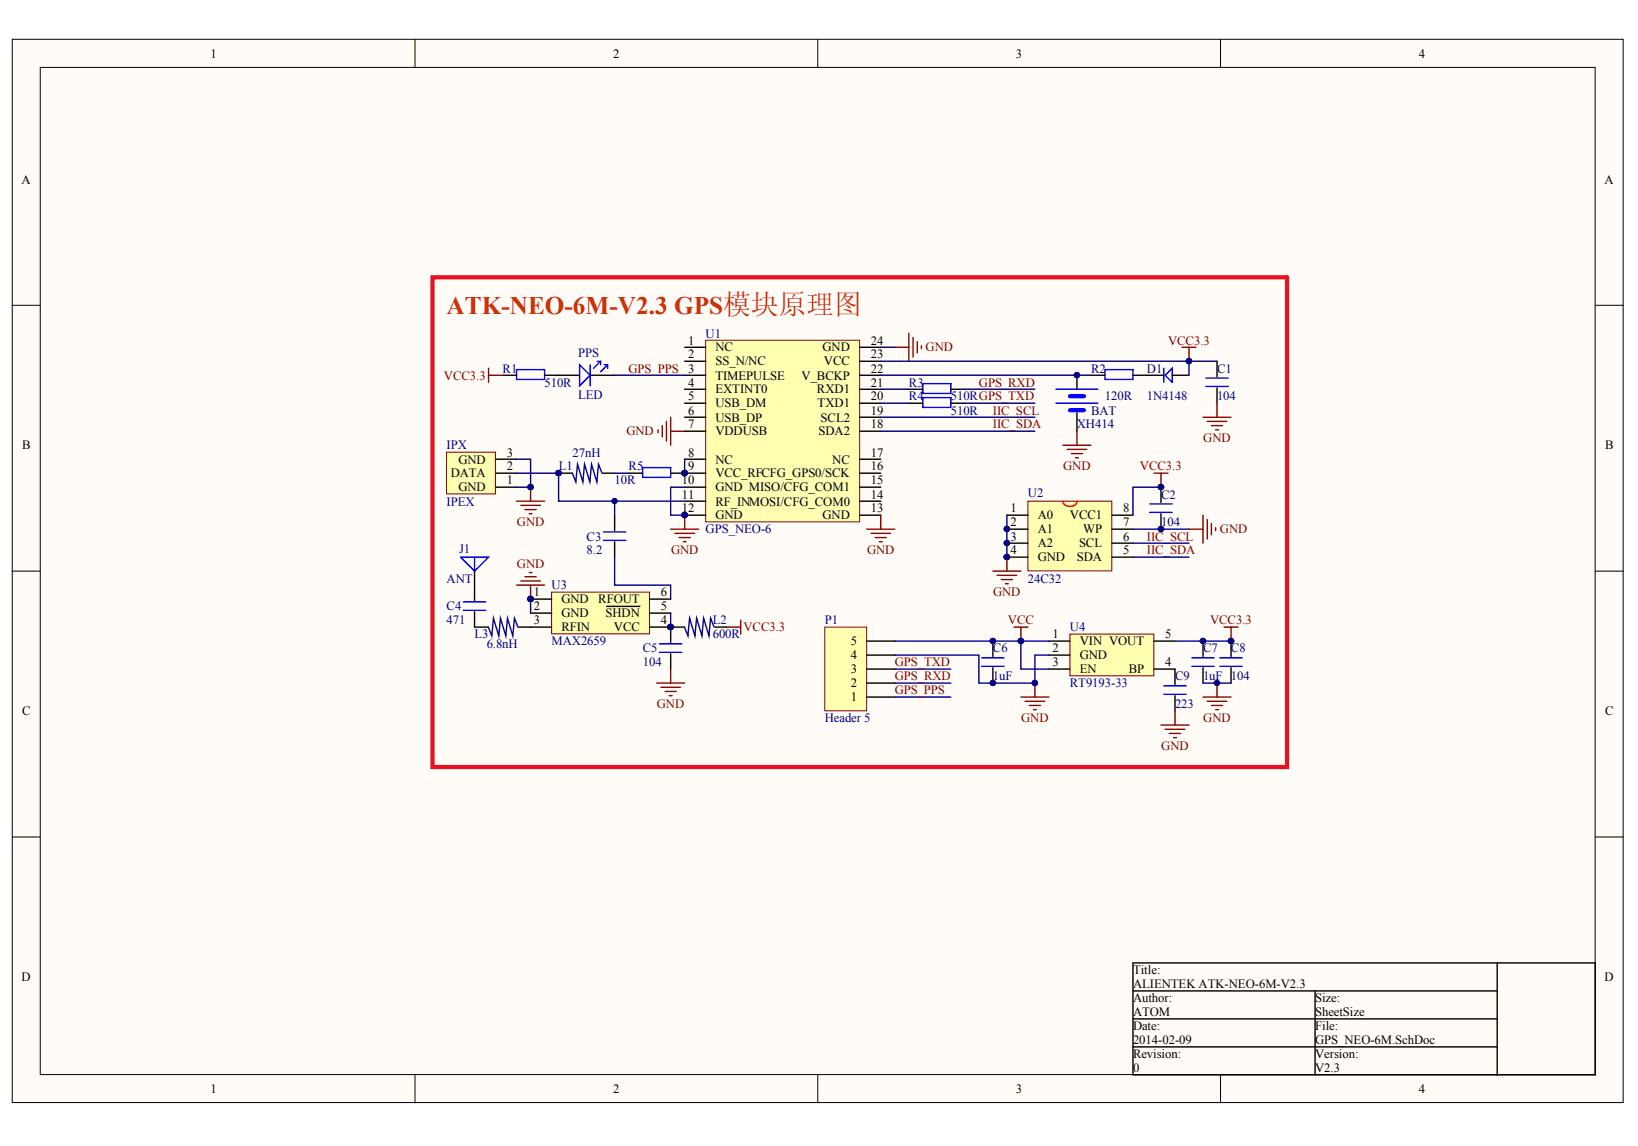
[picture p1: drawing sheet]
<svg xmlns="http://www.w3.org/2000/svg" width="289mm" height="202mm" viewBox="0 0 289 202" stroke-linecap="round" stroke-linejoin="round" font-family="sans-serif">
<defs><g id="words">
<text font-size="4.4" fill="#c30" x="78.8" y="55.4">ATK-NEO-6M-V2.3 GPS模块原理图</text>
<g font-size="2.2">
<text x="37.1" y="10.2">1</text>
<text x="108.2" y="10.2">2</text>
<text x="179.2" y="10.2">3</text>
<text x="250.3" y="10.2">4</text>
<text x="3.8" y="32.4">A</text>
<text x="283" y="32.4">A</text>
<text x="121.4" y="60.8">1</text>
<text x="121.4" y="63.2">2</text>
<text x="121.4" y="65.7">3</text>
<text x="126.2" y="62">NC</text>
<text x="126.2" y="64.5">SS_N/NC</text>
<text x="145.1" y="62">GND</text>
<text x="145.3" y="64.5">VCC</text>
<text x="153.6" y="65.7">22</text>
<text x="153.6" y="63.2">23</text>
<text x="153.6" y="60.8">24</text>
<text x="121.4" y="68.2">4</text>
<text x="121.4" y="70.6">5</text>
<text x="126.2" y="66.9">TIMEPULSE</text>
<text x="126.2" y="69.4">EXTINT0</text>
<text x="126.2" y="71.9">USB_DM</text>
<text x="141.4" y="66.9">V_BCKP</text>
<text x="144.1" y="69.4">RXD1</text>
<text x="144.2" y="71.9">TXD1</text>
<text x="153.6" y="68.2">21</text>
<text x="153.6" y="70.6">20</text>
<text x="121.4" y="73.1">6</text>
<text x="121.4" y="75.6">7</text>
<text x="126.2" y="74.4">USB_DP</text>
<text x="126.2" y="76.8">VDDUSB</text>
<text x="144.4" y="76.8">SDA2</text>
<text x="144.7" y="74.4">SCL2</text>
<text x="153.6" y="73.1">19</text>
<text x="153.6" y="75.6">18</text>
<text x="3.9" y="79.3">B</text>
<text x="80.9" y="81.8">GND</text>
<text x="89.4" y="83">2</text>
<text x="89.4" y="80.5">3</text>
<text x="121.4" y="80.5">8</text>
<text x="121.4" y="83">9</text>
<text x="126.2" y="81.8">NC</text>
<text x="146.8" y="81.8">NC</text>
<text x="153.6" y="80.5">17</text>
<text x="153.6" y="83">16</text>
<text x="283.1" y="79.3">B</text>
<text x="79.5" y="84.2">DATA</text>
<text x="80.9" y="86.7">GND</text>
<text x="89.4" y="85.4">1</text>
<text x="120.3" y="87.9">11</text>
<text x="120.3" y="85.4">10</text>
<text x="126.2" y="89.2">RF_INMOSI/CFG_COM0</text>
<text x="126.2" y="84.2">VCC_RFCFG_GPS0/SCK</text>
<text x="126.2" y="86.7">GND MISO/CFG_COM1</text>
<text x="153.6" y="85.4">15</text>
<text x="153.6" y="87.9">14</text>
<text x="120.3" y="90.4">12</text>
<text x="126.2" y="91.6">GND</text>
<text x="145.1" y="91.6">GND</text>
<text x="153.6" y="90.4">13</text>
<text x="178.2" y="95.3">3</text>
<text x="178.2" y="92.8">2</text>
<text x="178.2" y="90.4">1</text>
<text x="183" y="94.1">A1</text>
<text x="183" y="91.6">A0</text>
<text x="188.7" y="91.6">VCC1</text>
<text x="191" y="94.1">WP</text>
<text x="198.1" y="90.4">8</text>
<text x="198.1" y="92.8">7</text>
<text x="198.1" y="95.3">6</text>
<text x="178.2" y="97.8">4</text>
<text x="183" y="99">GND</text>
<text x="183" y="96.6">A2</text>
<text x="189.9" y="99">SDA</text>
<text x="190.3" y="96.6">SCL</text>
<text x="198.1" y="97.8">5</text>
<text x="94.2" y="105.2">1</text>
<text x="94.2" y="107.7">2</text>
<text x="99" y="106.4">GND</text>
<text x="105.5" y="106.4">RFOUT</text>
<text x="116.6" y="107.7">5</text>
<text x="116.6" y="105.2">6</text>
<text x="94.2" y="110.2">3</text>
<text x="99" y="108.9">GND</text>
<text x="99" y="111.4">RFIN</text>
<text x="106.8" y="108.9">SHDN</text>
<text x="108.3" y="111.4">VCC</text>
<text x="116.6" y="110.2">4</text>
<text x="150.1" y="113.8">5</text>
<text x="185.6" y="112.6">1</text>
<text x="190.5" y="113.8">VIN VOUT</text>
<text x="205.5" y="112.6">5</text>
<text x="150.1" y="118.8">3</text>
<text x="150.1" y="116.3">4</text>
<text x="185.6" y="115.1">2</text>
<text x="185.6" y="117.5">3</text>
<text x="190.5" y="116.3">GND</text>
<text x="190.5" y="118.8">EN</text>
<text x="199.1" y="118.8">BP</text>
<text x="205.5" y="117.5">4</text>
<text x="150.1" y="123.7">1</text>
<text x="150.1" y="121.2">2</text>
<text x="3.9" y="126.2">C</text>
<text x="283.1" y="126.2">C</text>
<text x="3.8" y="173.1">D</text>
<text x="199.9" y="171.8">Title:</text>
<text x="283" y="173.1">D</text>
<text x="199.9" y="176.8">Author:</text>
<text x="199.9" y="174.3">ALIENTEK ATK-NEO-6M-V2.3</text>
<text x="199.9" y="179.3">ATOM</text>
<text x="232" y="176.8">Size:</text>
<text x="232" y="179.3">SheetSize</text>
<text x="199.9" y="181.7">Date:</text>
<text x="199.9" y="184.2">2014-02-09</text>
<text x="232" y="181.7">File:</text>
<text x="232" y="184.2">GPS_NEO-6M.SchDoc</text>
<text x="199.9" y="186.7">Revision:</text>
<text x="199.9" y="189.1">0</text>
<text x="232" y="186.7">Version:</text>
<text x="232" y="189.1">V2.3</text>
<text x="37.1" y="192.8">1</text>
<text x="108.2" y="192.8">2</text>
<text x="179.2" y="192.8">3</text>
<text x="250.3" y="192.8">4</text>
</g>
<g font-size="2.2" fill="#000080">
<text x="124.5" y="59.5">U1</text>
<text x="88.6" y="65.7">R1</text>
<text x="102" y="63">PPS</text>
<text x="192.4" y="65.7">R2</text>
<text x="202.3" y="65.7">D1</text>
<text x="214.7" y="65.7">C1</text>
<text x="96.1" y="68.2">510R</text>
<text x="102" y="70.3">LED</text>
<text x="160.3" y="68.2">R3</text>
<text x="160.3" y="70.6">R4</text>
<text x="167.7" y="70.6">510RGPS_TXD</text>
<text x="194.9" y="70.6">120R</text>
<text x="202.3" y="70.6">1N4148</text>
<text x="214.7" y="70.6">104</text>
<text x="167.7" y="73.1">510R</text>
<text x="189.9" y="75.6">XH414</text>
<text x="192.4" y="73.1">BAT</text>
<text x="78.8" y="79.3">IPX</text>
<text x="98.5" y="83">L1</text>
<text x="101" y="80.5">27nH</text>
<text x="110.9" y="83">R5</text>
<text x="78.8" y="89.2">IPEX</text>
<text x="108.4" y="85.4">10R</text>
<text x="181.3" y="87.7">U2</text>
<text x="204.8" y="87.9">C2</text>
<text x="103.5" y="95.3">C3</text>
<text x="124.5" y="94.1">GPS_NEO-6</text>
<text x="204.8" y="92.8">104</text>
<text x="81" y="97.5">J1</text>
<text x="103.5" y="97.8">8.2</text>
<text x="78.8" y="102.7">ANT</text>
<text x="78.8" y="107.7">C4</text>
<text x="97.3" y="104">U3</text>
<text x="181.3" y="102.7">24C32</text>
<text x="78.8" y="110.2">471</text>
<text x="83.7" y="112.6">L3</text>
<text x="97.3" y="113.8">MAX2659</text>
<text x="125.7" y="110.2">L2</text>
<text x="125.7" y="112.6">600R</text>
<text x="145.5" y="110.2">P1</text>
<text x="188.7" y="111.4">U4</text>
<text x="85.8" y="114.4">6.8nH</text>
<text x="113.4" y="115.1">C5</text>
<text x="113.4" y="117.5">104</text>
<text x="175.1" y="115.1">C6</text>
<text x="212.2" y="115.1">C7</text>
<text x="217.1" y="115.1">C8</text>
<text x="175.1" y="120">1uF</text>
<text x="188.7" y="121.2">RT9193-33</text>
<text x="207.3" y="120">C9</text>
<text x="207.3" y="124.9">223</text>
<text x="212.2" y="120">1uF 104</text>
<text x="145.5" y="127.4">Header 5</text>
</g>
<g font-size="2.2" fill="#800000">
<text x="110.9" y="65.7">GPS_PPS</text>
<text x="163.3" y="62">GND</text>
<text x="206" y="60.8">VCC3.3</text>
<text x="78.3" y="66.9">VCC3.3</text>
<text x="172.7" y="68.2">GPS_RXD</text>
<text x="110.5" y="76.8">GND</text>
<text x="175.1" y="73.1">IIC_SCL</text>
<text x="175.1" y="75.6">IIC_SDA</text>
<text x="187.5" y="83">GND</text>
<text x="201.1" y="83">VCC3.3</text>
<text x="212.3" y="78">GND</text>
<text x="91.2" y="92.8">GND</text>
<text x="202.3" y="95.3">IIC_SCL</text>
<text x="215.2" y="94.1">GND</text>
<text x="91.2" y="100.3">GND</text>
<text x="118.4" y="97.8">GND</text>
<text x="152.9" y="97.8">GND</text>
<text x="202.3" y="97.8">IIC_SDA</text>
<text x="175.2" y="105.2">GND</text>
<text x="131.1" y="111.4">VCC3.3</text>
<text x="177.8" y="110.2">VCC</text>
<text x="213.4" y="110.2">VCC3.3</text>
<text x="157.8" y="117.5">GPS_TXD</text>
<text x="115.9" y="124.9">GND</text>
<text x="157.8" y="120">GPS_RXD</text>
<text x="157.8" y="122.5">GPS_PPS</text>
<text x="180.1" y="127.4">GND</text>
<text x="212.3" y="127.4">GND</text>
<text x="204.8" y="132.3">GND</text>
</g>
</g></defs>
<g fill="#fffcf8" stroke="#000" stroke-width=".18">
<path d="M2.2 6.9h284.1v187.6h-284.1z"/>
<path d="M7.1 11.9h274.3v177.6h-274.3z"/>
</g>
<path d="M73.2 7v4.9M144.2 7v4.9M215.3 7v4.9M2.2 53.8h4.9M281.4 53.8h4.9M2.2 100.7h4.9M281.4 100.7h4.9M2.2 147.6h4.9M281.4 147.6h4.9M73.2 189.6v4.9M144.2 189.6v4.9M215.3 189.6v4.9" fill="none" stroke="#000" stroke-width=".18"/>
<g fill="none" stroke="#000" stroke-width=".25">
<path d="M88.6 66.2h2.5M96.1 66.2h6.1M104 66.2h4.4M190 66.2v2.5M190 72.9v3.2M202.3 66.2h3M206.8 66.2h2.9M214.7 63.7v2.7M214.7 68.4v2.7M83.7 100.7v2.5M175.1 113.1v2.7M175.1 117.8v2.7"/>
<path d="M207.3 118v2.7M212.2 113.1v2.7M212.2 117.8v2.7M217.1 113.1v2.7M217.1 117.8v2.7M207.3 122.7v2.7M199.8 169.8h81.6v19.8h-81.6zM199.8 174.8h64.3M199.8 179.7h64.3M232 174.8v14.8M264.1 169.8v19.8M199.8 184.7h64.3"/>
</g>
<g fill="none" stroke="#00f" stroke-width=".25">
<path d="M91.1 65.2h5v1.7h-5zM102.2 64.3l1.9 1.9-1.9 1.8zM104.1 64.3v3.7M105.3 63.7h.6v.6M105.9 63.7l-1.2 1.3M106.6 64.3h.6M107.2 64.3l-1.3 1.3M107.2 64.3v.7M186.3 68.7h7.4M186.3 71.1h7.4M205.3 65v2.4M205.5 66.2l1.3-1.2v2.4z"/>
<path d="M212.7 66.7h3.9M212.7 68.2h3.9M81.2 98.3h5l-2.5 2.4zM83.7 98.3v2.4M173.2 116h3.9M173.2 117.5h3.9M210.2 116h4M210.2 117.5h4M215.2 116h3.9M215.2 117.5h3.9M205.3 121h3.9M205.3 122.5h3.9"/>
</g>
<g fill="none" stroke="#800000" stroke-width=".25">
<path d="M160.3 58.8v4.9M161 59.5v3.5M86.2 65v2.4M86.2 66.2h2.4M116.1 75.8v.5M116.8 75.1v1.9M117.6 74.3v3.5M118.3 73.6v4.9M118.3 76.1h2.5M157.8 61.3h2.5M161.8 60.3v1.9M162.5 61v.5"/>
<path d="M187.5 78.5h4.9M188.2 79.3h3.5M190 76.1v2.4M208.5 61.3h2.5M209.7 61.3v2.4M118.3 93.3h4.9M119 94.1h3.5M119.8 94.8h2M120.5 95.6h.5M120.8 90.9v2.4M189 80h1.9M189.7 80.8h.5"/>
<path d="M178.8 110.6h2.5M180.1 110.6v2.5M215.9 110.6h2.5M217.1 110.6v2.5M180.1 123h4.9M180.8 123.7h3.5M181.6 124.4h1.9M182.3 125.2h.5M182.5 120.5v2.5M204.8 127.9h4.9M205.5 128.6h3.5M206.3 129.4h1.9"/>
<path d="M207 130.1h.5M207.3 125.4v2.5M212.2 123h4.9M212.9 123.7h3.5M213.7 124.4h2M214.4 125.2h.5M214.7 120.5v2.5"/>
</g>
<g fill="#000080" stroke="#000080" stroke-width=".18">
<circle cx="180.1" cy="113.1" r=".48"/>
<circle cx="190" cy="66.2" r=".48"/>
<circle cx="209.7" cy="63.7" r=".48"/>
<circle cx="120.8" cy="90.8" r=".48"/>
<circle cx="182.5" cy="120.5" r=".48"/>
<circle cx="175.1" cy="113.1" r=".48"/>
<circle cx="175.1" cy="120.5" r=".48"/>
<circle cx="212.2" cy="113.1" r=".48"/>
<circle cx="217.1" cy="113.1" r=".48"/>
<circle cx="214.7" cy="120.5" r=".48"/>
</g>
<path d="M155.4 68.7h4.9M155.4 71.1h4.9M209.7 63.7h5M157.8 118h9.9M207.3 113.1h9.8M157.8 120.5h9.9M212.2 120.5h4.9" fill="none" stroke="#000080" stroke-width=".25"/>
<path d="M188.7 69.9h2.5M188.7 72.4h2.5" fill="none" stroke="#00f" stroke-width=".74"/>
<path d="M188.7 111.8h14.8v7.4h-14.8z" fill="#ffffb0" stroke="#800000" stroke-width=".18"/>
<path d="M160.3 68.7h2.5M160.3 71.1h2.5M167.7 68.7h2.5M167.7 71.1h2.5M185 113.1h3.7M185 115.6h3.7M185 118h3.7M203.5 113.1h3.8M203.5 118h3.8" fill="none" stroke="#000" stroke-width=".25"/>
<path d="M170.2 68.7h12.3M170.2 71.1h12.3M157.8 115.6h14.9v4.9h9.8v-4.9h2.5M157.8 113.1h22.3M185 113.1h-4.9v4.9h4.9" fill="none" stroke="#000080" stroke-width=".25"/>
<g fill="#000080" stroke="#000080" stroke-width=".18">
<circle cx="180.1" cy="113.1" r=".48"/>
<circle cx="182.5" cy="120.5" r=".48"/>
</g>
<path d="M162.8 67.7h4.9v1.7h-4.9zM162.8 70.1h4.9v1.8h-4.9z" fill="none" stroke="#00f" stroke-width=".25"/>
<path d="M212.2 73.6h4.9M212.9 74.3h3.5M213.7 75.1h2M214.4 75.8h.5M214.7 71.1v2.5" fill="none" stroke="#800000" stroke-width=".25"/>
<path d="M124.5 60h27.1v32.1h-27.1z" fill="#ffffb0" stroke="#800000" stroke-width=".18"/>
<g fill="none" stroke="#000" stroke-width=".25">
<path d="M120.8 61.3h3.7M120.8 63.7h3.7M120.8 66.2h3.7M120.8 68.7h3.7M120.8 71.1h3.7M120.8 73.6h3.7M120.8 76.1h3.7M151.7 61.3h3.7M151.7 63.7h3.7M151.7 66.2h3.7M151.7 68.7h3.7M151.7 71.1h3.7"/>
<path d="M151.7 73.6h3.7M151.7 76.1h3.7M120.8 90.9h3.7M120.8 88.4h3.7M120.8 81h3.7M120.8 83.5h3.7M120.8 85.9h3.7M151.7 90.9h3.7M151.7 88.4h3.7M151.7 81h3.7M151.7 83.5h3.7M151.7 85.9h3.7"/>
</g>
<g fill="#000080" stroke="#000080" stroke-width=".18">
<circle cx="120.8" cy="90.8" r=".48"/>
<circle cx="120.8" cy="83.4" r=".48"/>
<circle cx="209.7" cy="63.7" r=".48"/>
</g>
<path d="M108.4 66.2h12.4M155.4 63.7h54.3v2.5M155.4 66.2h37M155.4 61.3h2.4M120.8 85.9h-2.5v5h2.5M120.8 81v2.5" fill="none" stroke="#000080" stroke-width=".25"/>
<path d="M152.9 93.3h4.9M153.6 94.1h3.5M154.4 94.8h2M155.1 95.6h.5M155.4 90.9v2.4" fill="none" stroke="#800000" stroke-width=".25"/>
<path d="M78.8 79.8h8.6v7.3h-8.6z" fill="#ffffb0" stroke="#800000" stroke-width=".18"/>
<path d="M87.4 85.9h3.7M87.4 83.5h3.7M87.4 81h3.7" fill="none" stroke="#000" stroke-width=".25"/>
<path d="M181.3 88.4h14.8v12.3h-14.8z" fill="#ffffb0" stroke="#800000" stroke-width=".18"/>
<path d="M177.6 90.9h3.7M177.6 93.3h3.7M177.6 95.8h3.7M177.6 98.3h3.7M196.1 90.9h3.7M196.1 93.3h3.7M196.1 95.8h3.7M196.1 98.3h3.7" fill="none" stroke="#000" stroke-width=".25"/>
<g fill="#000080" stroke="#000080" stroke-width=".18">
<circle cx="177.6" cy="98.2" r=".48"/>
<circle cx="177.6" cy="95.8" r=".48"/>
<circle cx="177.6" cy="93.3" r=".48"/>
</g>
<path d="M187.5 88.4a1.28 1.28 0 0 0 1.2 .9 1.28 1.28 0 0 0 1.3-.9" fill="none" stroke="#f00" stroke-width=".25"/>
<path d="M97.3 104.4h17.3v7.4h-17.3z" fill="#ffffb0" stroke="#800000" stroke-width=".18"/>
<path d="M192.4 66.2h2.5M199.8 66.2h2.5M204.8 85.9v2.7M204.8 90.6v2.7M93.6 105.7h3.7M93.6 108.1h3.7M93.6 110.6h3.7M107 107h5.9M114.6 105.7h3.7M114.6 108.1h3.7M114.6 110.6h3.7" fill="none" stroke="#000" stroke-width=".25"/>
<g fill="#000080" stroke="#000080" stroke-width=".18">
<circle cx="93.6" cy="105.6" r=".48"/>
<circle cx="118.3" cy="110.6" r=".48"/>
<circle cx="177.6" cy="98.2" r=".48"/>
<circle cx="204.8" cy="85.9" r=".48"/>
<circle cx="204.8" cy="93.3" r=".48"/>
</g>
<path d="M155.4 76.1h27.1M155.4 73.6h27.1M177.6 90.9v7.4M199.8 95.8h9.9M199.8 98.3h9.9M199.8 93.3h9.9M204.8 85.9h-5v5" fill="none" stroke="#000080" stroke-width=".25"/>
<path d="M194.9 65.2h4.9v1.7h-4.9zM202.8 88.9h4M202.8 90.4h4" fill="none" stroke="#00f" stroke-width=".25"/>
<path d="M177.6 98.3v2.4M203.5 83.5h2.5M204.8 83.5v2.4M209.7 93.3h2.5M212.2 90.9v4.9M212.9 91.6v3.5M213.7 92.4v1.9M214.4 93.1v.5M175.1 100.7h5M175.9 101.5h3.4M176.6 102.2h2M177.4 103h.5" fill="none" stroke="#800000" stroke-width=".25"/>
<path d="M145.5 110.6h7.4v14.8h-7.4z" fill="#ffffb0" stroke="#800000" stroke-width=".18"/>
<g fill="none" stroke="#000" stroke-width=".25">
<path d="M98.5 83.5h2.5M106.3 83.5h2.1M108.4 90.9v2.7M108.4 95.6v2.7M110.9 83.5h2.5M118.3 83.5h2.5M83.7 103.2v2.7M83.7 107.9v2.7h2.5M91.5 110.6h2.1M118.3 115.3v2.7M120.8 110.6h-2.5v2.7M126.1 110.6h2.1"/>
<path d="M152.9 118h4.9M152.9 115.6h4.9M152.9 113.1h4.9M152.9 123h4.9M152.9 120.5h4.9"/>
</g>
<path d="M91.1 81h2.5v4.9h-2.5M91.1 83.5h7.4v4.9h22.3M108.4 98.3v4.9h9.9v2.5M108.4 83.5h2.5M108.4 88.4v2.5M93.6 105.7v2.4M118.3 108.1v2.5M157.8 123h9.9" fill="none" stroke="#000080" stroke-width=".25"/>
<path d="M106.4 95.3h4M106.4 93.8h4M113.4 82.5h4.9v1.7h-4.9zM81.7 107.7h4M81.7 106.2h4M116.3 115.1h4M116.3 113.6h4" fill="none" stroke="#00f" stroke-width=".25"/>
<path d="M101 83.5l.6 1.5 .3-3.1 .9 3.1 .3-3.1 .9 3.1 .3-3.1 1 3.1 .3-3.1 .6 1.6M86.1 110.6l.6 1.5 .3-3 1 3 .3-3 .9 3 .3-3 .9 3 .3-3 .7 1.5M120.7 110.6l.6 1.5 .3-3 1 3 .3-3 .9 3 .3-3 .9 3 .3-3 .7 1.5" fill="none" stroke="#11037f" stroke-width=".25"/>
<g fill="#000080" stroke="#000080" stroke-width=".18">
<circle cx="93.6" cy="105.6" r=".48"/>
<circle cx="118.3" cy="110.6" r=".48"/>
<circle cx="98.5" cy="83.4" r=".48"/>
<circle cx="120.8" cy="83.4" r=".48"/>
<circle cx="93.6" cy="85.9" r=".48"/>
<circle cx="108.4" cy="88.4" r=".48"/>
</g>
<g fill="none" stroke="#800000" stroke-width=".25">
<path d="M91.1 88.4h5M91.9 89.1h3.4M92.6 89.9h2M93.3 90.6h.5M93.6 85.9v2.5M91.1 103.2h5M91.9 102.5h3.4M92.6 101.7h2M93.3 101h.5M93.6 103.2v2.5M118.3 118v2.5M128.2 110.6h2.5"/>
<path d="M130.7 109.4v2.4M115.8 120.5h5M116.6 121.2h3.4M117.3 122h2M118.1 122.7h.4"/>
</g>
<path d="M76.3 48.9h150.7v86.4h-150.7z" fill="none" stroke="#ee0e22" stroke-width=".74"/>
<use href="#words"/>
</svg>
